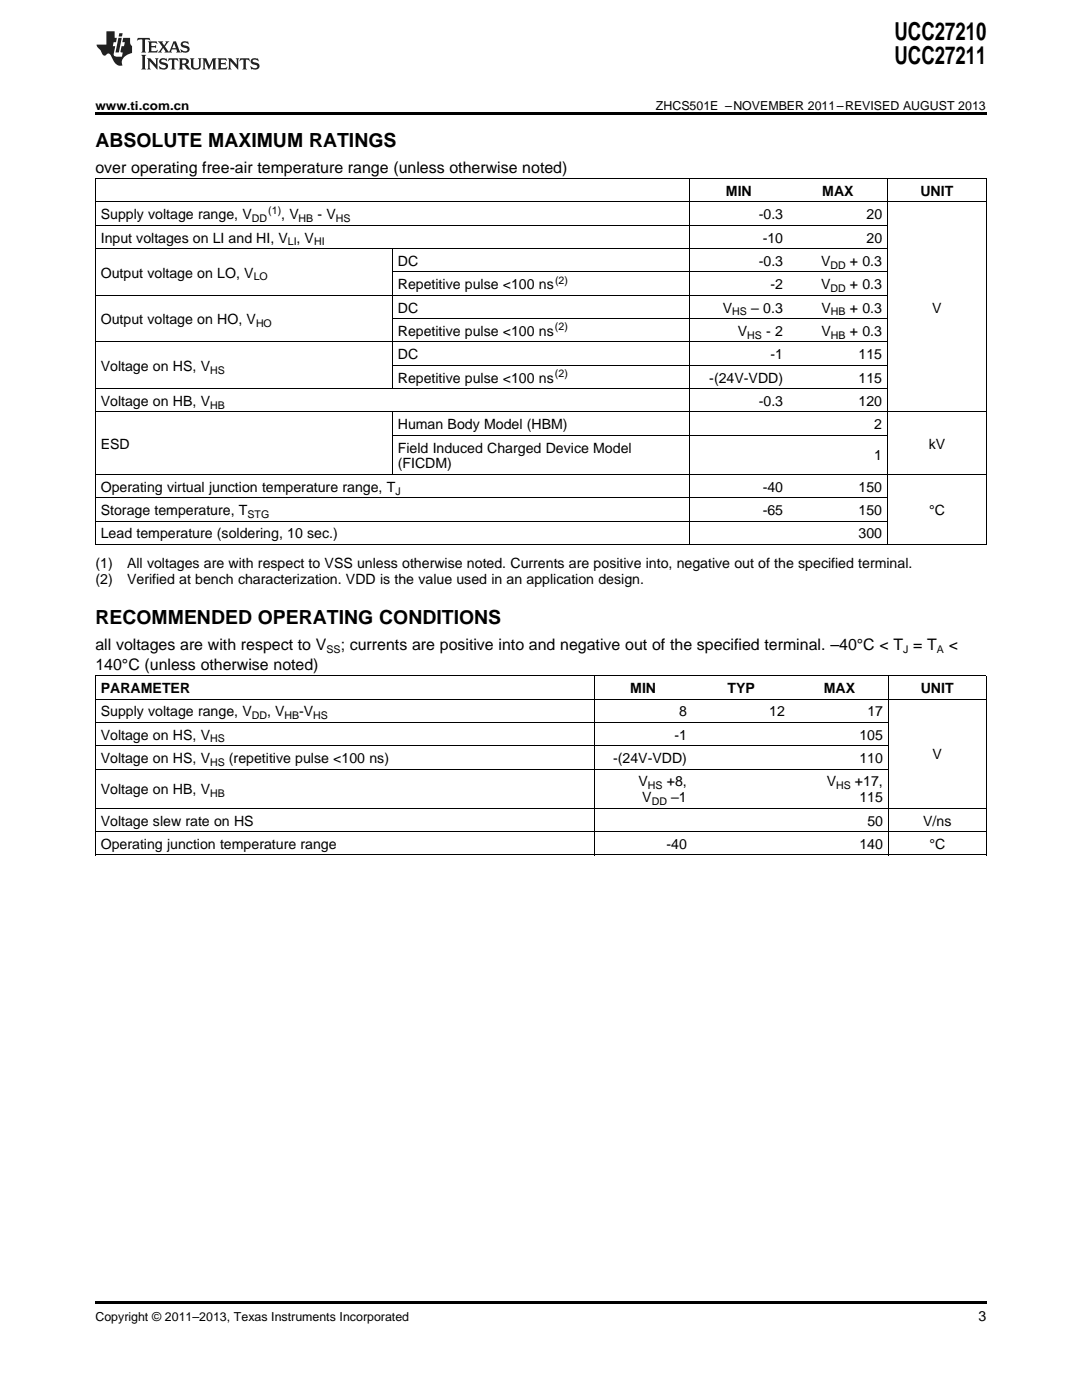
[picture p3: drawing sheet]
<svg xmlns="http://www.w3.org/2000/svg" width="216mm" height="279mm" viewBox="0 0 216 279" stroke-linecap="round" stroke-linejoin="round" font-family="sans-serif">
<defs><g id="words">
<g font-size="4.9">
<text x="178.5" y="7.9">UCC27210</text>
<text x="178.5" y="12.8">UCC27211</text>
</g>
<g font-size="3.9">
<text x="19" y="29.3">ABSOLUTE MAXIMUM RATINGS</text>
<text x="19" y="124.6">RECOMMENDED OPERATING CONDITIONS</text>
</g>
<g font-size="3.2">
<text x="19" y="34.4">over operating free-air temperature range (unless otherwise noted)</text>
<text x="19" y="129.8">all voltages are with respect to V</text>
<text x="68" y="129.8">; currents are positive into and negative out of the specified terminal. –40°C &lt; T = T</text>
<text x="189.3" y="129.8">&lt;</text>
<text x="19" y="133.6">140°C (unless otherwise noted)</text>
</g>
<g font-size="2.8">
<text x="144.9" y="39.1">MIN</text>
<text x="164.1" y="39.1">MAX</text>
<text x="183.7" y="39.1">UNIT</text>
<text x="20.1" y="43.7">Supply voltage range, V</text>
<text x="56.1" y="43.7">, V</text>
<text x="63.4" y="43.7">- V</text>
<text x="151.4" y="43.7">-0.3</text>
<text x="172.9" y="43.7">20</text>
<text x="20.1" y="48.4">Input voltages on LI and HI, V , V</text>
<text x="79.4" y="53.1">DC</text>
<text x="151.4" y="53.1">-0.3</text>
<text x="152.2" y="48.4">-10</text>
<text x="163.8" y="53.1">V</text>
<text x="169.6" y="53.1">+ 0.3</text>
<text x="172.9" y="48.4">20</text>
<text x="20.1" y="55.4">Output voltage on LO, V</text>
<text x="79.4" y="57.7">Repetitive pulse &lt;100 ns</text>
<text x="153.7" y="57.7">-2</text>
<text x="163.8" y="57.7">V</text>
<text x="169.6" y="57.7">+ 0.3</text>
<text x="20.1" y="64.7">Output voltage on HO, V</text>
<text x="79.4" y="62.4">DC</text>
<text x="144.3" y="62.4">V</text>
<text x="149.9" y="62.4">– 0.3</text>
<text x="163.9" y="62.4">V</text>
<text x="169.6" y="62.4">+ 0.3</text>
<text x="186" y="62.4">V</text>
<text x="79.4" y="67">Repetitive pulse &lt;100 ns</text>
<text x="79.4" y="71.7">DC</text>
<text x="147.2" y="67">V</text>
<text x="152.9" y="67">- 2</text>
<text x="153.7" y="71.7">-1</text>
<text x="163.9" y="67">V</text>
<text x="169.6" y="67">+ 0.3</text>
<text x="171.3" y="71.7">115</text>
<text x="20.1" y="74">Voltage on HS, V</text>
<text x="79.4" y="76.3">Repetitive pulse &lt;100 ns</text>
<text x="141.5" y="76.3">-(24V-VDD)</text>
<text x="171.3" y="76.3">115</text>
<text x="20.1" y="81">Voltage on HB, V</text>
<text x="151.4" y="81">-0.3</text>
<text x="171.3" y="81">120</text>
<text x="20.1" y="89.6">ESD</text>
<text x="79.4" y="85.7">Human Body Model (HBM)</text>
<text x="174.4" y="85.7">2</text>
<text x="185.3" y="89.6">kV</text>
<text x="79.4" y="90.3">Field Induced Charged Device Model</text>
<text x="79.4" y="93.5">(FICDM)</text>
<text x="174.4" y="91.9">1</text>
<text x="20.1" y="98.1">Operating virtual junction temperature range, T</text>
<text x="152.2" y="98.1">-40</text>
<text x="171.3" y="98.1">150</text>
<text x="20.1" y="102.8">Storage temperature, T</text>
<text x="20.1" y="107.5">Lead temperature (soldering, 10 sec.)</text>
<text x="152.2" y="102.8">-65</text>
<text x="171.3" y="102.8">150</text>
<text x="171.3" y="107.5">300</text>
<text x="185.4" y="102.8">°C</text>
<text x="19" y="113.3">(1)</text>
<text x="25.4" y="113.3">All voltages are with respect to VSS unless otherwise noted. Currents are positive into, negative out of the specified terminal.</text>
<text x="19" y="116.5">(2)</text>
<text x="25.4" y="116.5">Verified at bench characterization. VDD is the value used in an application design.</text>
<text x="20.1" y="138.3">PARAMETER</text>
<text x="20.1" y="142.9">Supply voltage range, V</text>
<text x="53.3" y="142.9">, V</text>
<text x="59.7" y="142.9">-V</text>
<text x="125.8" y="138.3">MIN</text>
<text x="135.5" y="142.9">8</text>
<text x="145.2" y="138.3">TYP</text>
<text x="153.5" y="142.9">12</text>
<text x="164.4" y="138.3">MAX</text>
<text x="173.1" y="142.9">17</text>
<text x="183.7" y="138.3">UNIT</text>
<text x="20.1" y="147.6">Voltage on HS, V</text>
<text x="134.6" y="147.6">-1</text>
<text x="171.5" y="147.6">105</text>
<text x="20.1" y="152.3">Voltage on HS, V</text>
<text x="45.7" y="152.3">(repetitive pulse &lt;100 ns)</text>
<text x="122.3" y="152.3">-(24V-VDD)</text>
<text x="171.5" y="152.3">110</text>
<text x="186.1" y="151.5">V</text>
<text x="20.1" y="158.5">Voltage on HB, V</text>
<text x="127.4" y="156.9">V</text>
<text x="128.2" y="160.1">V</text>
<text x="133.1" y="156.9">+8,</text>
<text x="133.9" y="160.1">–1</text>
<text x="165" y="156.9">V</text>
<text x="170.6" y="156.9">+17,</text>
<text x="171.5" y="160.1">115</text>
<text x="20.1" y="164.7">Voltage slew rate on HS</text>
<text x="173.1" y="164.7">50</text>
<text x="184.2" y="164.7">V/ns</text>
<text x="20.1" y="169.4">Operating junction temperature range</text>
<text x="133" y="169.4">-40</text>
<text x="171.5" y="169.4">140</text>
<text x="185.5" y="169.4">°C</text>
<text x="195.3" y="263.6">3</text>
</g>
<g font-size="2.5">
<text x="19" y="21.9">www.ti.com.cn</text>
<text x="130.9" y="21.9">ZHCS501E –NOVEMBER 2011–REVISED AUGUST 2013</text>
<text x="19" y="263.6">Copyright © 2011–2013, Texas Instruments Incorporated</text>
</g>
<g font-size="2.1">
<text x="50.2" y="44.3">DD</text>
<text x="53.5" y="42.6">(1)</text>
<text x="59.6" y="44.3">HB</text>
<text x="67" y="44.3">HS</text>
<text x="57.4" y="49">LI</text>
<text x="62.7" y="49">HI</text>
<text x="165.7" y="53.6">DD</text>
<text x="50.6" y="56">LO</text>
<text x="110.8" y="56.6">(2)</text>
<text x="165.7" y="58.3">DD</text>
<text x="51.1" y="65.3">HO</text>
<text x="110.7" y="65.9">(2)</text>
<text x="146.1" y="62.9">HS</text>
<text x="165.8" y="62.9">HB</text>
<text x="149.1" y="67.6">HS</text>
<text x="165.8" y="67.6">HB</text>
<text x="41.9" y="74.6">HS</text>
<text x="110.7" y="75.2">(2)</text>
<text x="41.9" y="81.6">HB</text>
<text x="78.9" y="98.7">J</text>
<text x="49.4" y="103.4">STG</text>
<text x="65.2" y="130.4">SS</text>
<text x="180.2" y="130.4">J</text>
<text x="186.9" y="130.4">A</text>
<text x="50.2" y="143.5">DD</text>
<text x="56.8" y="143.5">HB</text>
<text x="62.5" y="143.5">HS</text>
<text x="41.9" y="148.2">HS</text>
<text x="41.9" y="152.8">HS</text>
<text x="41.9" y="159.1">HB</text>
<text x="129.3" y="157.5">HS</text>
<text x="130" y="160.7">DD</text>
<text x="166.8" y="157.5">HS</text>
</g>
</g></defs>
<path d="M19 22.5h177.8v.5h-177.8zM19 259.7h177.8v.5h-177.8z" fill="#000"/>
<g fill="none" stroke="#000" stroke-width=".2">
<path d="M19 35.6h177.8M19.1 35.7v73M137.5 35.7v73M177 35.7v73M196.8 35.7v73M19 58.9h158.1M19 49.6h158.1M19 45h158.1M19 40.3h177.8M78.3 49.7v27.9M78.3 54.3h98.8M19 77.6h158.1"/>
<path d="M19 68.2h158.1M78.3 72.9h98.8M78.3 63.6h98.8M19 99.4h158.1M19 94.7h177.8M19 82.2h177.8M78.3 82.3v12.5M78.3 86.9h98.8M19 108.7h177.8M19 104h158.1M19 139.5h177.8M19 134.8h177.8"/>
<path d="M19.1 134.9v35.8M118.6 134.9v35.8M177.2 134.9v35.8M196.8 134.9v35.8M19 153.5h158.3M19 148.8h158.3M19 144.2h158.3M19 170.6h177.8M19 166h177.8M19 161.3h177.8"/>
</g>
<g fill="#231f20">
<path d="M27.5 7.6l-.1 .5 .4-.2h.6v.1v2.1l-.2 .4h1l-.3-.4v-2.1l.1-.1h.5l.5 .2-.2-.5zM29.5 8.3l.2 .3v1.5l-.2 .4h1.8l.2-.6a1.04 1.04 0 0 1-1.3 .2v-.7h.6l.3 .2v-.6l-.3 .2h-.6v-.6l.8-.1 .4 .3-.2-.5zM31.5 8.3l.9 1.1-.9 1.1h.8l-.2-.2 .5-.7 .4 .7-.2 .2h1.5l-.1-.2 .1-.4h.9l.1 .4-.2 .2h1l-.3-.3-.7-1.9h-.5l-.9 2-.8-1 .9-1h-.8l.1 .3-.3 .5-.4-.6 .2-.2zM34.7 8.6l.4 1h-.7zM36.3 8.4a.63 .63 0 0 0-.2 .7 .63 .63 0 0 0 .6 .4l.6 .2 .1 .2a.75 .75 0 0 1-.7 .4 .75 .75 0 0 1-.6-.5l.1 .7 .1-.1a1.11 1.11 0 0 0 1.5-.6 1.13 1.13 0 0 0-1.2-.8l-.1-.4a1.04 1.04 0 0 1 1.2 .2l-.2-.5-.1 .1-.5-.2zM28.2 10.9l.2 .4v2.2l-.2 .4h1l-.3-.4v-2.2l.3-.4zM29.3 11.6l.3 .4v1.5l-.3 .4h.8l-.2-.4v-1.3l1.5 1.7v-1.9l.2-.4h-.7l.2 .4v.9l-1.1-1.3zM32 11.8a.62 .62 0 0 0-.2 .7 .62 .62 0 0 0 .6 .4l.6 .1 .1 .3a.76 .76 0 0 1-.7 .3 .76 .76 0 0 1-.6-.4l.1 .7 .1-.1a1.11 1.11 0 0 0 1.5-.6 1.13 1.13 0 0 0-1.2-.8l-.1-.4a1.04 1.04 0 0 1 1.2 .2l-.2-.6-.1 .1-.5-.1zM33.7 11.6l-.2 .6a.61 .61 0 0 1 .8-.3v1.6l-.2 .4h.9l-.2-.4v-1.6a.63 .63 0 0 1 .8 .3l-.2-.6zM35.6 11.6l.3 .4v1.5l-.3 .4h1l-.2-.2v-.8l.5 .2a.76 .76 0 0 0 1.2 .7l-1-1a.58 .58 0 0 0 .6-.5 .58 .58 0 0 0-.5-.6zM36.4 11.9h.1a.45 .45 0 0 1 .5 .1 .45 .45 0 0 1 .1 .5l-.7 .2zM37.9 11.6l.2 .2a2.17 2.17 0 0 0 .3 1.9 .99 .99 0 0 0 1.6-.6v-1.1l.2-.4h-.7l.2 .2a1.92 1.92 0 0 1-.2 1.8 .6 .6 0 0 1-.9-.5v-1.1l.2-.4zM40.4 11.6l.2 .4v1.5l-.2 .4h.7l-.2-.4v-1.4l.8 1.8 .8-1.8v1.4l-.2 .4h.9l-.2-.4v-1.5l.2-.4h-.8l-.6 1.5-.6-1.5zM43.4 11.6l.2 .4v1.5l-.2 .4h1.8l.2-.6a1.04 1.04 0 0 1-1.3 .1v-.6h.5l.4 .2v-.6l-.4 .2h-.5v-.7h.8l.3 .3-.1-.6zM45.5 11.6l.2 .4v1.5l-.2 .4h.7l-.2-.4v-1.3l1.5 1.7v-1.9l.2-.4h-.7l.2 .4v.9l-1.1-1.3zM47.9 11.6l-.1 .6a.61 .61 0 0 1 .8-.3v1.6l-.3 .4h1l-.3-.4 .1-1.6a.63 .63 0 0 1 .7 .3l-.1-.6zM50.2 11.8a.62 .62 0 0 0-.2 .7 .62 .62 0 0 0 .6 .4l.6 .1 .2 .3a.76 .76 0 0 1-.8 .3 .76 .76 0 0 1-.6-.4l.1 .7 .2-.1a1.11 1.11 0 0 0 1.5-.6 1.13 1.13 0 0 0-1.3-.8l-.1-.4a1.04 1.04 0 0 1 1.2 .2l-.1-.6-.2 .1-.5-.1z"/>
<path d="M21.2 6.3v2.6h-1.9l.1 .4 .7 .9a.91 .91 0 0 0 1 .8 .56 .56 0 0 1 .5-.3 .56 .56 0 0 1 .5 .3l.4 .8a1.53 1.53 0 0 0 1.9 1.2 1.54 1.54 0 0 1 1-2.1l.9-.3v-1.4a1.52 1.52 0 0 1-.3-1.6h-1.4l-.2 .8h.5l-.2 .8h-.4l-.2 1v.2l.4 .1-.2 .8a1.93 1.93 0 0 1-1.6-.3l.3-1.8h-.5l.2-.8h.4l.2-.8h-.4v-1.3zM23.6 7.6l-.6 2.9h.7l.6-2.9zM23.8 6.6l-.1 .7h.6l.2-.7z"/>
</g>
<use href="#words"/>
</svg>
